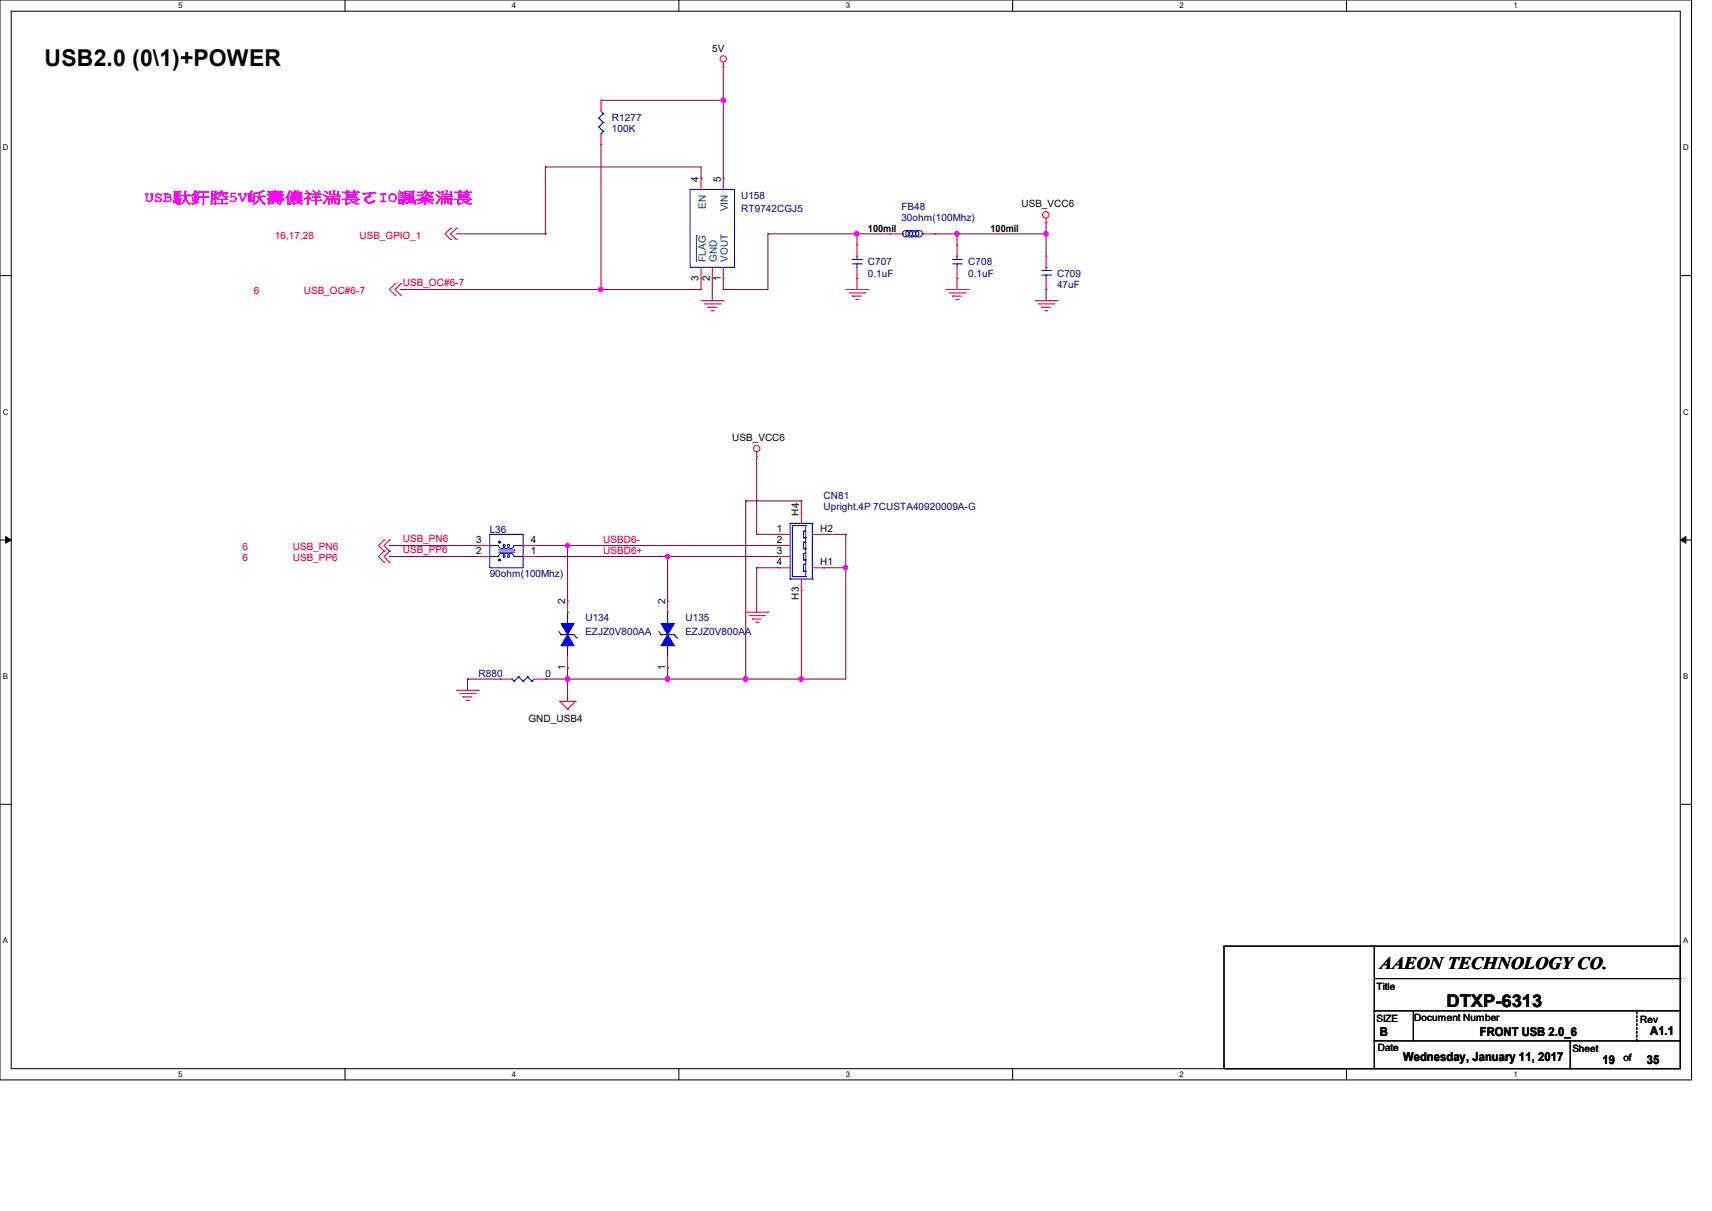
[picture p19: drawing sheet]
<svg xmlns="http://www.w3.org/2000/svg" width="297mm" height="210mm" viewBox="0 0 297 210" stroke-linecap="round" stroke-linejoin="round" font-family="sans-serif">
<defs><g id="words">
<text font-size="4" x="7.7" y="11.5">USB2.0 (0\1)+POWER</text>
<g font-size="3">
<text x="239.4" y="168">AAEON TECHNOLOGY CO.</text>
<text x="251" y="174.7">DTXP-6313</text>
</g>
<text font-size="2.7" fill="#f0f" x="25.1" y="35.1">USB馱釬腔5V岆壽儂祥湍萇ㄛIO諷秶湍萇</text>
<g font-size="2.1">
<text x="239.4" y="179.6">B</text>
<text x="256.8" y="179.6">FRONT USB 2.0_6</text>
<text x="286.3" y="179.4">A1.1</text>
<text x="243.5" y="184">Wednesday, January 11, 2017</text>
<text x="278" y="184.4">19</text>
<text x="285.7" y="184.4">35</text>
</g>
<g font-size="1.7">
<text x="123.6" y="9">5V</text>
<text x="121.2" y="31.5" transform="rotate(-90 121.2 31.5)">4</text>
<text x="125" y="31.5" transform="rotate(-90 125 31.5)">5</text>
<text x="177.2" y="36">USB_VCC6</text>
<text x="150.6" y="40.2">100mil</text>
<text x="171.8" y="40.2">100mil</text>
<text x="121.2" y="48.7" transform="rotate(-90 121.2 48.7)">3</text>
<text x="123.1" y="48.7" transform="rotate(-90 123.1 48.7)">2</text>
<text x="125" y="48.7" transform="rotate(-90 125 48.7)">1</text>
<text x="127" y="76.5">USB_VCC6</text>
<text x="138.6" y="89.4" transform="rotate(-90 138.6 89.4)">H4</text>
<text x="82.6" y="94.2">3</text>
<text x="92.1" y="94.2">4</text>
<text x="134.7" y="92.2">1</text>
<text x="134.7" y="94.2">2</text>
<text x="142.3" y="92.2">H2</text>
<text x="82.6" y="96.1">2</text>
<text x="92.1" y="96.1">1</text>
<text x="134.7" y="98">4</text>
<text x="134.7" y="96.1">3</text>
<text x="142.3" y="98">H1</text>
<text x="98" y="104.8" transform="rotate(-90 98 104.8)">2</text>
<text x="115.4" y="104.8" transform="rotate(-90 115.4 104.8)">2</text>
<text x="138.6" y="104" transform="rotate(-90 138.6 104)">H3</text>
<text x="98" y="116.2" transform="rotate(-90 98 116.2)">1</text>
<text x="115.4" y="116.2" transform="rotate(-90 115.4 116.2)">1</text>
<text x="91.7" y="125.2">GND_USB4</text>
<text x="238.8" y="171.7">Title</text>
<text x="238.8" y="177.3">SIZE</text>
<text x="245.4" y="177.1">Document Number</text>
<text x="284.6" y="177.5">Rev</text>
<text x="239" y="182.3">Date</text>
<text x="272.8" y="182.5">Sheet</text>
<text x="281.6" y="184.1">of</text>
</g>
<g font-size="1.7" fill="#000080">
<text x="106.2" y="20.9">R1277</text>
<text x="106.2" y="22.9">100K</text>
<text x="128.6" y="34.5">U158</text>
<text x="128.6" y="36.7">RT9742CGJ5</text>
<text x="156.4" y="36.4">FB48</text>
<text x="156.4" y="38.3">30ohm(100Mhz)</text>
<text x="150.6" y="46">C707</text>
<text x="150.6" y="48">0.1uF</text>
<text x="168" y="46">C708</text>
<text x="168" y="48">0.1uF</text>
<text x="183.4" y="48">C709</text>
<text x="183.4" y="49.9">47uF</text>
<text x="142.9" y="86.6">CN81</text>
<text x="142.9" y="88.5">Upright.4P 7CUSTA40920009A-G</text>
<text x="85" y="92.4">L36</text>
<text x="85" y="100.1">90ohm(100Mhz)</text>
<text x="101.6" y="107.8">U134</text>
<text x="118.9" y="107.8">U135</text>
<text x="101.6" y="110.1">EZJZ0V800AA</text>
<text x="118.9" y="110.1">EZJZ0V800AA</text>
<text x="83" y="117.4">R880</text>
<text x="94.6" y="117.4">0</text>
</g>
<g font-size="1.7" fill="#f00">
<text x="47.7" y="41.4">16,17,28</text>
<text x="62.4" y="41.4">USB_GPIO_1</text>
<text x="44" y="51.1">6</text>
<text x="52.7" y="51.1">USB_OC#6-7</text>
<text x="69.9" y="49.6">USB_OC#6-7</text>
<text x="42.1" y="95.5">6</text>
<text x="50.8" y="95.5">USB_PN6</text>
<text x="69.9" y="95.9">USB_PP6</text>
<text x="69.9" y="94">USB_PN6</text>
<text x="104.6" y="94.2">USBD6-</text>
<text x="42.1" y="97.4">6</text>
<text x="50.8" y="97.4">USB_PP6</text>
<text x="104.6" y="96.1">USBD6+</text>
</g>
<g font-size="1.7" fill="#004080">
<text x="122.4" y="36.2" transform="rotate(-90 122.4 36.2)">EN</text>
<text x="126.3" y="36.7" transform="rotate(-90 126.3 36.7)">VIN</text>
<text x="122.4" y="45.4" transform="rotate(-90 122.4 45.4)">FLAG</text>
<text x="124.4" y="45.4" transform="rotate(-90 124.4 45.4)">GND</text>
<text x="126.3" y="45.4" transform="rotate(-90 126.3 45.4)">VOUT</text>
</g>
<g font-size="1.4">
<text x="30.9" y="1.4">5</text>
<text x="88.8" y="1.4">4</text>
<text x="146.7" y="1.4">3</text>
<text x="204.6" y="1.4">2</text>
<text x="262.6" y="1.4">1</text>
<text x=".5" y="26.1">D</text>
<text x="292" y="26.1">D</text>
<text x=".5" y="71.9">C</text>
<text x="292" y="71.9">C</text>
<text x=".5" y="117.8">B</text>
<text x="292" y="117.8">B</text>
<text x=".5" y="163.6">A</text>
<text x="292" y="163.6">A</text>
<text x="30.9" y="186.8">5</text>
<text x="88.8" y="186.8">4</text>
<text x="146.7" y="186.8">3</text>
<text x="204.6" y="186.8">2</text>
<text x="262.6" y="186.8">1</text>
</g>
</g></defs>
<path d="M0 0h293.5v187.3h-293.5zM1.9 1.9h289.6v183.4h-289.6z" fill="none" stroke="#000" stroke-width=".17"/>
<g fill="#fff">
<path d="M30.9 .2h.8v1.5h-.8z"/>
<path d="M30.9 185.5h.8v1.6h-.8z"/>
</g>
<path d="M59.9 0v1.9M59.9 185.3v2" fill="none" stroke="#000" stroke-width=".17"/>
<g fill="#fff">
<path d="M88.8 .2h.8v1.5h-.8z"/>
<path d="M88.8 185.5h.8v1.6h-.8z"/>
</g>
<path d="M117.8 0v1.9M117.8 185.3v2" fill="none" stroke="#000" stroke-width=".17"/>
<g fill="#fff">
<path d="M146.7 .2h.8v1.5h-.8z"/>
<path d="M146.7 185.5h.8v1.6h-.8z"/>
</g>
<path d="M175.7 0v1.9M175.7 185.3v2" fill="none" stroke="#000" stroke-width=".17"/>
<g fill="#fff">
<path d="M204.6 .2h.8v1.5h-.8z"/>
<path d="M204.6 185.5h.8v1.6h-.8z"/>
</g>
<path d="M233.6 0v1.9M233.6 185.3v2" fill="none" stroke="#000" stroke-width=".17"/>
<g fill="#fff">
<path d="M262.6 .2h.7v1.5h-.7z"/>
<path d="M262.6 185.5h.7v1.6h-.7z"/>
<path d="M.5 24.8h1v1.6h-1z"/>
<path d="M292 24.8h1v1.6h-1z"/>
<path d="M.5 70.7h1v1.5h-1z"/>
<path d="M292 70.7h1v1.5h-1z"/>
</g>
<path d="M0 47.8h1.9M291.5 47.8h2" fill="none" stroke="#000" stroke-width=".17"/>
<g fill="#fff">
<path d="M.5 116.5h.9v1.6h-.9z"/>
<path d="M292 116.5h.9v1.6h-.9z"/>
</g>
<path d="M0 93.6h1.9M291.5 93.6h2" fill="none" stroke="#000" stroke-width=".17"/>
<path d="M1 93l.9 .6-.9 .6zM291.5 93.6l1-.6v1.2z" fill="#000" stroke="#000" stroke-width=".17"/>
<g fill="#fff">
<path d="M.5 162.4h.9v1.5h-.9z"/>
<path d="M292 162.4h.9v1.5h-.9z"/>
</g>
<g fill="none" stroke="#000" stroke-width=".17">
<path d="M0 139.5h1.9M291.5 139.5h2M212.3 164.1h79.2v21.2h-79.2zM238.4 175.3h.1M238.4 175.3h53.1M238.4 164.1v21.2M238.6 169.7h52.9M245.2 175.3v5.2M291.5 169.7h.1M238.4 180.5h.1M238.4 185.3h.1M238.4 180.5h53.1"/>
<path d="M245.2 180.5h.1M272.4 185.3h.1M272.4 180.5v4.8"/>
</g>
<g fill="none" stroke="#800040" stroke-width=".17">
<path d="M104.3 17.4h21.2M125.5 17.4h.1M125.5 11.6v19.3M94.6 29h.1M94.6 29h27v1.9M94.6 29v11.6M104.3 25.1v25.1M121.6 30.9h.1M125.5 30.9h.1M181.5 38.6h.1M181.5 38.6v5.8M69.5 50.2h.1"/>
<path d="M69.5 50.2h52.1M79.2 40.6h15.4M94.6 40.6h.1M104.3 50.2h.1M121.6 50.2h.1M121.6 48.3v1.9M123.6 48.3h.1M123.6 48.3v3.9M125.5 50.2h.1M125.5 48.3v1.9M133.2 40.6h.1M133.2 40.6h21.2"/>
<path d="M133.2 40.6v9.6h-7.7M148.7 40.6h.1M148.7 48.3h.1M148.7 40.6v1.9M148.7 48.3v1.9M162.2 40.6h.1M162.2 40.6h19.3M166 40.6h.1M166 48.3h.1M166 40.6v1.9M166 48.3v1.9M181.5 50.2h.1"/>
<path d="M181.5 40.6h.1M181.5 50.2v2M131.3 79.2h.1M131.3 79.2v13.5M67.6 96.5h.1M67.6 94.6h.1M67.6 96.5h15.4M67.6 94.6h15.4M92.7 96.5h.1M92.7 94.6h.1M92.7 96.5h42.4M92.7 94.6h42.4"/>
<path d="M98.5 94.6h.1M98.5 94.6v9.7M115.8 96.5h.1M115.8 96.5v7.8M129.4 86.9h.1M129.4 86.9v30.9M129.4 86.9h9.6M131.3 98.5h.1M131.3 92.7h.1M131.3 98.5h3.8M131.3 98.5v7.7M131.3 92.7h3.8"/>
<path d="M139 86.9h.1M139 86.9v1.9M142.9 92.7h.1M142.9 98.5h.1M142.9 98.5h3.8M142.9 92.7h3.8M146.7 92.7h.1M146.7 98.5h.1M146.7 92.7v25.1h-52.1M81.1 117.8h.1M81.1 117.8h5.8M81.1 117.8v1.9"/>
<path d="M94.6 117.8h.1M98.5 117.8h.1M98.5 115.8h.1M98.5 115.8v5.8M115.8 117.8h.1M115.8 115.8h.1M115.8 115.8v2M129.4 117.8h.1M139 102.3h.1M139 117.8h.1M139 102.3v15.5"/>
</g>
<g fill="#f0f" stroke="#f0f" stroke-width=".17">
<circle cx="181.5" cy="40.5" r=".37"/>
<circle cx="115.8" cy="96.5" r=".38"/>
<circle cx="129.3" cy="117.8" r=".38"/>
<circle cx="139" cy="117.8" r=".38"/>
<circle cx="115.8" cy="117.8" r=".38"/>
<circle cx="166" cy="40.5" r=".37"/>
<circle cx="148.6" cy="40.5" r=".38"/>
<circle cx="98.4" cy="94.6" r=".37"/>
<circle cx="98.4" cy="117.8" r=".37"/>
<circle cx="146.7" cy="98.4" r=".37"/>
<circle cx="125.5" cy="17.4" r=".38"/>
<circle cx="104.2" cy="50.2" r=".37"/>
</g>
<g fill="none" stroke="#f00" stroke-width=".17">
<path d="M104.3 17.4h.1M104.3 17.4v1.9M125.5 11.6h.1M125.5 10.8v.8M78.2 39.6h.1M78.2 39.6l-1 1 1 .9M79.2 39.6h.1M79.2 39.6l-1 1 1 .9M104.3 25.1h.1M104.3 23.2v1.9M121.6 30.9h.1M121.6 30.9v2"/>
<path d="M125.5 30.9h.1M125.5 30.9v2M181.5 38.6h.1M181.5 37.8v.8M68.5 49.2h.1M68.5 51.2h.1M68.5 49.2l-.9 1 .9 1M69.5 49.2h.1M69.5 51.2h.1M69.5 49.2l-1 1 1 1M78.2 41.5h.1M79.2 41.5h.1"/>
<path d="M121.6 48.3h.1M121.6 52.2h3.9M121.6 46.4v1.9M122.2 52.7h2.7M122.8 53.3h.1M122.8 53.3h1.5M123.4 53.9h.3M123.6 48.3h.1M123.6 46.4v1.9M123.7 53.9h.1M124.9 52.7h.1M125.5 52.2h.1"/>
<path d="M125.5 48.3h.1M125.5 46.4v1.9M146.7 50.2h3.9M147.3 50.8h2.7M147.9 51.4h.1M147.9 51.4h1.5M148.5 51.9h.3M148.7 48.3h.1M148.7 42.5h.1M148.7 42.5v1.9M148.7 46.4v1.9M148.8 51.9h.1"/>
<path d="M150 50.8h.1M150.6 50.2h.1M154.4 40.6h.1M154.4 40.6h2M160.2 40.6h2M162.2 40.6h.1M164.1 50.2h3.9M164.7 50.8h2.7M165.3 51.4h.1M165.3 51.4h1.5M165.8 51.9h.4M166 48.3h.1"/>
<path d="M166 42.5h.1M166 42.5v1.9M166 46.4v1.9M166.2 51.9h.1M167.4 50.8h.1M168 50.2h.1M179.5 52.2h3.9M180.1 52.7h2.7M180.7 53.3h.1M180.7 53.3h1.5M181.3 53.9h.4M181.5 50.2h.1"/>
<path d="M181.5 44.4h.1M181.5 44.4v2M181.5 48.3v1.9M181.7 53.9h.1M182.8 52.7h.1M183.4 52.2h.1M131.3 79.2h.1M131.3 78.4v.8M66.6 93.6h.1M66.6 95.6h.1M66.6 97.5h.1M66.6 93.6l-.9 1 .9 1"/>
<path d="M66.6 95.6l-.9 .9 .9 1M67.6 93.6h.1M67.6 95.6h.1M67.6 97.5h.1M67.6 93.6l-1 1 1 1M67.6 95.6l-1 .9 1 1M83 96.5h.1M83 94.6h.1M83 96.5h2M83 94.6h2M90.8 96.5h1.9M90.8 94.6h1.9"/>
<path d="M92.7 94.6h.1M92.7 96.5h.1M135.1 98.5h.1M135.1 92.7h.1M135.1 96.5h.1M135.1 94.6h.1M135.1 96.5h2M135.1 94.6h2M135.1 98.5h2M135.1 92.7h2M139 88.8h.1M139 88.8v2"/>
<path d="M140.9 98.5h2M140.9 92.7h2M142.9 98.5h.1M142.9 92.7h.1M79.2 119.7h3.8M83 119.7h.1M86.9 117.8h.1M86.9 117.8h1.9M92.7 117.8h1.9M94.6 117.8h.1M98.5 115.8h.1M98.5 104.3h.1"/>
<path d="M98.5 104.3v1.9M98.5 113.9v1.9M115.8 115.8h.1M115.8 104.3h.1M115.8 104.3v1.9M115.8 113.9v1.9M129.4 106.2h3.8M129.9 106.8h2.7M130.5 107.4h.1M130.5 107.4h1.5M131.1 107.9h.4M131.5 107.9h.1"/>
<path d="M132.6 106.8h.1M133.2 106.2h.1M139 102.3h.1M139 100.4v1.9M79.8 120.3h2.7M80.3 120.9h.1M80.3 120.9h1.6M80.9 121.5h.4M81.3 121.5h.1M82.5 120.3h.1M97.1 121.6h.1M97.1 121.6h2.7"/>
<path d="M97.1 121.6l1.4 1.4M98.5 123h.1M99.8 121.6h.1M99.8 121.6l-1.3 1.4"/>
<circle cx="125.5" cy="10.2" r=".55"/>
<circle cx="181.4" cy="37.3" r=".55"/>
<circle cx="131.3" cy="77.8" r=".55"/>
</g>
<path d="M284 175.5v5M284 180.5h.1" fill="none" stroke="#000" stroke-width=".17" stroke-dasharray=".3"/>
<g fill="none" stroke="#00f" stroke-width=".17">
<path d="M104.3 19.3l.3 .4M104.6 19.7h.1M104.6 19.7l-.7 .8M103.9 20.5h.1M103.9 22h.1M103.9 22l.7 .8M103.9 20.5l.7 .8M104.3 23.2h.1M104.6 22.8h.1M104.6 21.3h.1M104.6 22.8l-.3 .4M104.6 21.3l-.7 .7"/>
<path d="M119.7 32.9h7.7v13.5h-7.7zM147.9 45h1.5M147.9 45.8h1.5M148.7 44.4h.1M148.7 45.8h.1M148.7 44.4v.6M148.7 45.8v.6M149.4 45h.1M149.4 45.8h.1M156.4 40.6h.2M156.6 40.6h.1M160.1 40.6h.1"/>
<path d="M165.3 45h1.5M165.3 45.8h1.5M166 44.4h.1M166 45.8h.1M166 44.4v.6M166 45.8v.6M166.8 45h.1M166.8 45.8h.1M180.7 46.9h1.5M180.7 47.7h1.5M181.5 46.4h.1M181.5 47.7h.1"/>
<path d="M181.5 46.4v.5M181.5 47.7v.6M182.2 46.9h.1M182.2 47.7h.1M85 92.7h5.8v5.8h-5.8zM85 96.5h1.5a.55 .55 0 0 1 .6-.5 .55 .55 0 0 1 .5 .6h-.3a.52 .52 0 0 1 .5-.6 .52 .52 0 0 1 .5 .6h-.2a.54 .54 0 0 1 .5-.6 .54 .54 0 0 1 .6 .5M85 94.6h.1M85 96.5h.1M86.5 95.8h2.7M86.5 95.4h2.7M89.2 94.6a.53 .53 0 0 1-.7 .5 .53 .53 0 0 1-.4-.6h.2a.52 .52 0 0 1-.5 .6 .52 .52 0 0 1-.5-.6h.3a.56 .56 0 0 1-.5 .7 .56 .56 0 0 1-.6-.6h-1.5M89.2 95.8h.1"/>
<path d="M89.2 95.4h.1M89.2 94.6h1.6M89.2 96.5h1.6M90.8 96.5h.1M90.8 94.6h.1M137.1 90.8h.1M137.1 90.8v9.6M137.1 90.8h3.8M137.5 91.1h.1M137.5 100h.1M137.5 91.1v8.9M137.5 91.1h2.3"/>
<path d="M137.5 100h2.3M139.4 92.1h.1M139.4 93.3h.1M139.4 94h.1M139.4 95.2h.1M139.4 96h.1M139.4 97.1h.1M139.4 97.9h.1M139.4 99.1h.1M139.4 92.1h.4M139.4 92.1v1.2M139.4 94v1.2"/>
<path d="M139.4 96v1.1M139.4 97.9v1.2M139.4 93.3h.4M139.4 94h.4M139.4 95.2h.4M139.4 96h.4M139.4 97.1h.4M139.4 97.9h.4M139.4 99.1h.4M139.8 91.1h.1M139.8 100h.1M139.8 93.3h.1"/>
<path d="M139.8 95.2h.1M139.8 97.1h.1M139.8 99.1h.1M139.8 91.1v8.9M140.9 90.8h.1M140.9 90.8v9.6M88.8 117.8h.1M88.8 117.8l.4 .4M89.2 118.2h.1M90 117.4h.1M90 117.4l-.8 .8M90 117.4l.8 .8"/>
<path d="M90.8 118.2h.1M91.5 117.4h.1M91.5 117.4l.8 .8M91.5 117.4l-.7 .8M92.3 118.2h.1M92.7 117.8l-.4 .4M96.9 109.5l.4 .6M97.3 110.1h.1M97.3 110.1h2.3l.4 .5M98.5 112h.1M98.5 106.2h.1M98.5 106.2v1.9"/>
<path d="M98.5 112v1.9M100 110.6h.1M114.3 109.5l.4 .6M114.7 110.1h.1M114.7 110.1h2.3l.4 .5M115.8 112h.1M115.8 106.2h.1M115.8 106.2v1.9M115.8 112v1.9M117.4 110.6h.1M137.1 100.4h.1M137.1 100.4h3.8"/>
<path d="M140.9 100.4h.1"/>
<circle cx="157.1" cy="40.5" r=".55"/>
<circle cx="157.7" cy="40.5" r=".57"/>
<circle cx="158.3" cy="40.5" r=".55"/>
<circle cx="158.9" cy="40.5" r=".55"/>
<circle cx="159.4" cy="40.5" r=".57"/>
</g>
<g fill="#00f" stroke="#00f" stroke-width=".17">
<path d="M115.8 110.1l1.2 1.9h-2.3z"/>
<path d="M114.7 108.1h2.3l-1.2 2z"/>
<path d="M98.5 110.1l1.1 1.9h-2.3z"/>
<path d="M97.3 108.1h2.3l-1.1 2z"/>
<circle cx="86.7" cy="97.1" r=".17"/>
<circle cx="86.7" cy="94" r=".17"/>
</g>
<path d="M120.8 40.9h.1M120.8 40.9v4.5" fill="none" stroke="#004080" stroke-width=".17"/>
<use href="#words"/>
</svg>
